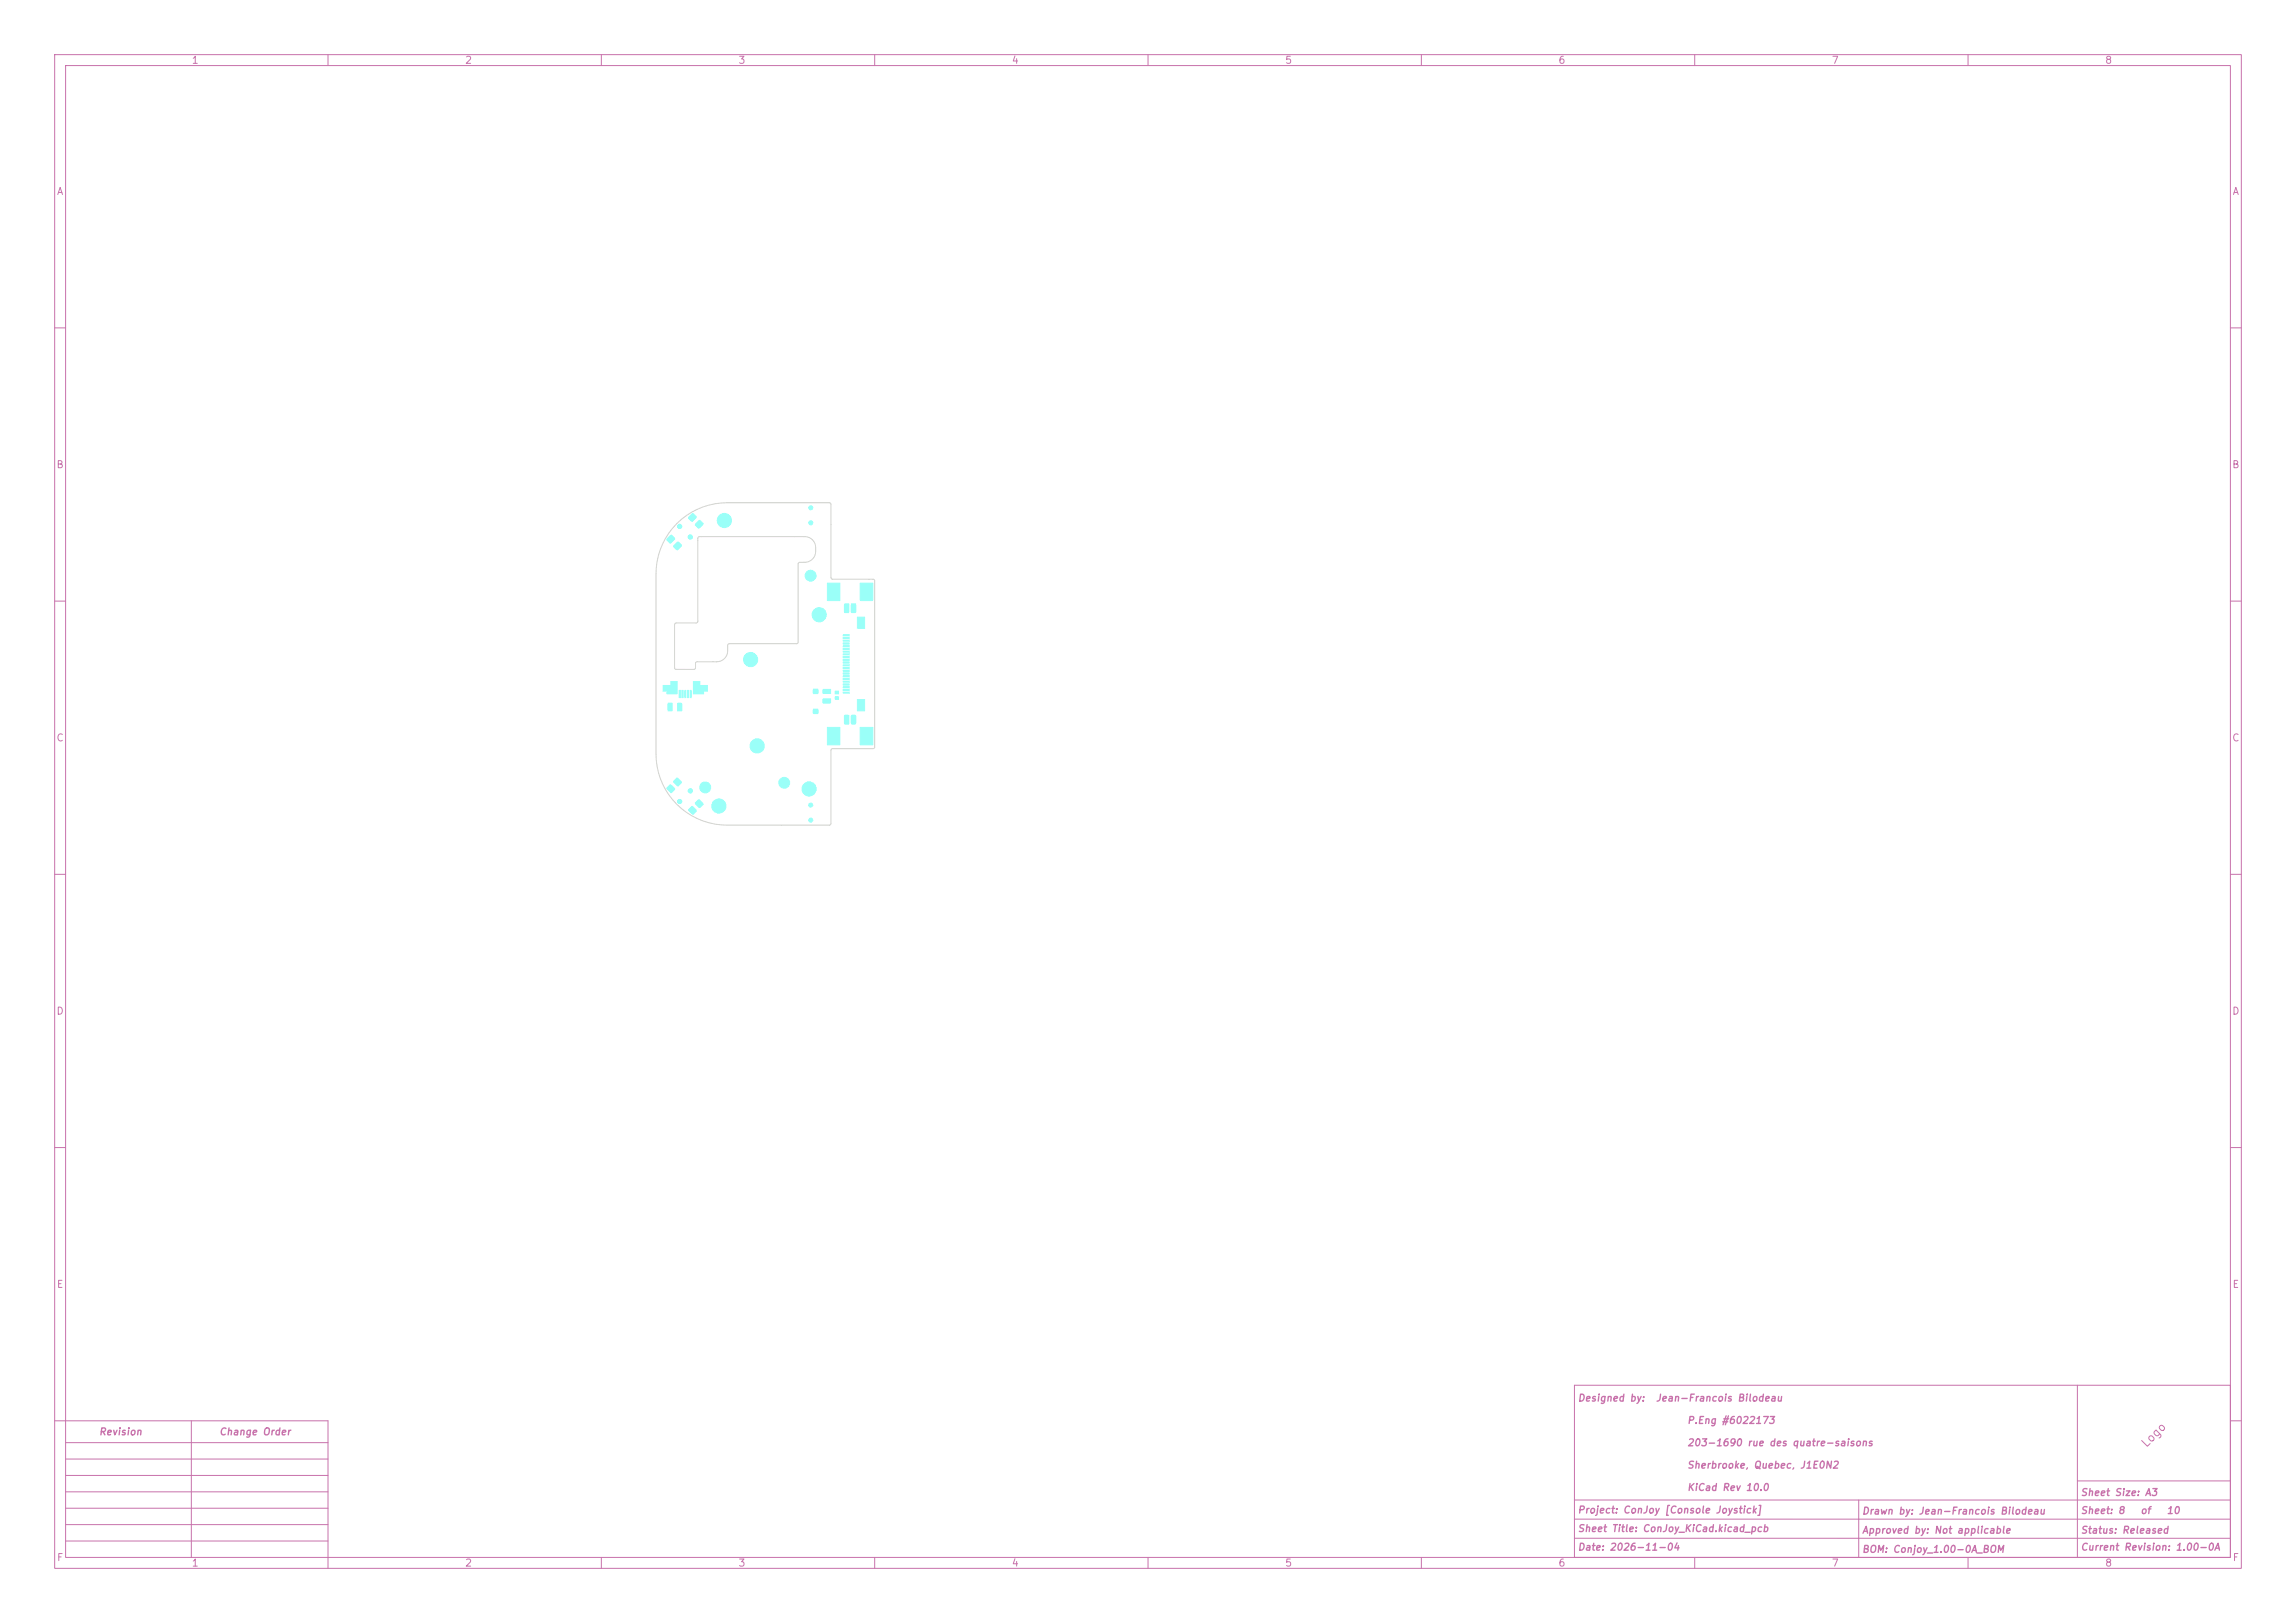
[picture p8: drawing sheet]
<svg xmlns="http://www.w3.org/2000/svg" width="420mm" height="297mm" viewBox="0 0 420 297" stroke-linecap="round" stroke-linejoin="round" font-family="sans-serif">
<defs><g id="words">
<text font-size="1.5" fill="#c872ab" x="392.8" y="265.3" transform="rotate(-45 392.8 265.3)">Logo</text>
<g font-size="1.3" fill="#c872ab">
<text x="35" y="12">1</text>
<text x="85" y="12">2</text>
<text x="135" y="12">3</text>
<text x="185" y="12">4</text>
<text x="235" y="12">5</text>
<text x="285" y="12">6</text>
<text x="335" y="12">7</text>
<text x="385" y="12">8</text>
<text x="10.3" y="36">A</text>
<text x="408.3" y="36">A</text>
<text x="10.2" y="86">B</text>
<text x="408.2" y="86">B</text>
<text x="10.2" y="136">C</text>
<text x="408.2" y="136">C</text>
<text x="10.2" y="186">D</text>
<text x="408.2" y="186">D</text>
<text x="10.3" y="236">E</text>
<text x="408.3" y="236">E</text>
<text x="288.5" y="256.8">Designed by:</text>
<text x="302.8" y="256.8">Jean-Francois Bilodeau</text>
<text x="18" y="263">Revision</text>
<text x="40" y="263">Change Order</text>
<text x="308.5" y="260.9">P.Eng #6022173</text>
<text x="308.5" y="265">203-1690 rue des quatre-saisons</text>
<text x="308.5" y="269">Sherbrooke, Quebec, J1E0N2</text>
<text x="308.5" y="273.1">KiCad Rev 10.0</text>
<text x="380.5" y="274.1">Sheet Size: A3</text>
<text x="288.5" y="277.3">Project: ConJoy [Console Joystick]</text>
<text x="288.5" y="280.7">Sheet Title: ConJoy_KiCad.kicad_pcb</text>
<text x="340.5" y="277.5">Drawn by: Jean-Francois Bilodeau</text>
<text x="340.5" y="281">Approved by: Not applicable</text>
<text x="380.5" y="277.4">Sheet: 8</text>
<text x="380.5" y="281">Status: Released</text>
<text x="391.4" y="277.4">of</text>
<text x="396.2" y="277.4">10</text>
<text x="10.3" y="286">F</text>
<text x="35" y="287">1</text>
<text x="85" y="287">2</text>
<text x="135" y="287">3</text>
<text x="185" y="287">4</text>
<text x="235" y="287">5</text>
<text x="285" y="287">6</text>
<text x="288.5" y="284.1">Date: 2026-11-04</text>
<text x="335" y="287">7</text>
<text x="340.5" y="284.5">BOM: Conjoy_1.00-0A_BOM</text>
<text x="380.5" y="284.1">Current Revision: 1.00-0A</text>
<text x="385" y="287">8</text>
<text x="408.3" y="286">F</text>
</g>
</g></defs>
<g fill="none" stroke="#c872ab" stroke-width=".18">
<path d="M10 10h400v277h-400zM12 12h396v273h-396zM60 10v2M110 10v2M160 10v2M210 10v2M260 10v2M310 10v2M360 10v2M10 60h2M408 60h2M10 110h2"/>
<path d="M408 110h2M10 160h2M408 160h2M10 210h2M408 210h2M288 253.5h120v31.5h-120zM380 253.5v31.5M10 260h50v27M12 264h48M12 267h48M12 270h48M12 273h48"/>
<path d="M12 276h48M12 279h48M35 260v25M288 278h120M288 274.5h120M340 274.5v10.5M380 271h28M408 260h2M12 282h48M110 285v2M160 285v2M210 285v2"/>
<path d="M260 285v2M288 281.5h120M310 285v2M360 285v2"/>
</g>
<g fill="#9afff8">
<path d="M121.2 125.4h1.4v-.8h1.3l.1 2.5h-2.1v-.6h-.7z"/>
<path d="M126.8 124.6h1.3v.8h1.4v1.1h-.7v.5h-2.1z"/>
</g>
<g fill="#9afff8" stroke="#9afff8" stroke-width=".18">
<path d="M156.8 112.9h1.4v2.1h-1.4z"/>
<path d="M156.8 128h1.4v2.1h-1.4z"/>
<path d="M151.3 133.1h2.3v3.2h-2.3z"/>
<path d="M157.3 133.1h2.3v3.2h-2.3z"/>
<path d="M151.3 106.7h2.3v3.2h-2.3z"/>
<path d="M157.3 106.7h2.3v3.2h-2.3z"/>
<circle cx="126.3" cy="144.7" r=".37"/>
<circle cx="124.3" cy="146.7" r=".37"/>
<circle cx="126.3" cy="98.3" r=".37"/>
<circle cx="124.3" cy="96.3" r=".37"/>
<circle cx="148.3" cy="147.3" r=".37"/>
<circle cx="148.3" cy="150.1" r=".37"/>
<circle cx="148.3" cy="95.7" r=".37"/>
<circle cx="148.3" cy="92.9" r=".37"/>
</g>
<g fill="#9afff8">
<path d="M148.7 126.1h1v.9h-1z"/>
<path d="M148.7 129.7h1v.9h-1z"/>
</g>
<g fill="#9afff8" stroke="#9afff8" stroke-width=".18">
<circle cx="124.3" cy="146.7" r=".37"/>
<circle cx="126.3" cy="144.7" r=".37"/>
</g>
<g fill="#9afff8">
<path d="M127.2 146.8l.5-.5h.2l.7 .7 .1 .2-.6 .6-.2 .1-.7-.7z"/>
<path d="M123.2 142.9l.5-.5 .3-.1 .7 .7v.3l-.5 .5-.3 .1-.7-.7z"/>
<path d="M125.9 148.1l.5-.5 .3-.1 .7 .7 .1 .3-.6 .5-.3 .1-.7-.7z"/>
<path d="M122 144.1l.5-.5 .2-.1 .7 .7 .1 .3-.6 .6h-.2l-.7-.7z"/>
</g>
<g fill="#9afff8" stroke="#9afff8" stroke-width=".18">
<circle cx="137.3" cy="120.7" r="1.3"/>
<circle cx="143.4" cy="143.2" r="1"/>
</g>
<g fill="#9afff8">
<path d="M124.2 126.3h.3v1.4h-.3z"/>
<path d="M124.7 126.3h.3v1.4h-.3z"/>
<path d="M125.2 126.3h.3v1.4h-.3z"/>
<path d="M125.7 126.3h.3v1.4h-.3z"/>
<path d="M126.2 126.3h.3v1.4h-.3z"/>
</g>
<g fill="#9afff8" stroke="#9afff8" stroke-width=".18">
<circle cx="148.3" cy="105.3" r="1"/>
<circle cx="149.9" cy="112.5" r="1.3"/>
</g>
<g fill="#9afff8">
<path d="M152.7 127.4h.7v.6h-.7z"/>
<path d="M152.7 126.4h.7v.6h-.7z"/>
</g>
<circle cx="129" cy="144.1" r="1" fill="#9afff8" stroke="#9afff8" stroke-width=".18"/>
<g fill="#9afff8">
<path d="M122.2 128.6h.7l.1 .1 .1 1.3-.2 .2-.8-.1z"/>
<path d="M123.9 128.6h.7l.2 .1v1.3l-.1 .2-.8-.1z"/>
</g>
<circle cx="131.5" cy="147.5" r="1.3" fill="#9afff8" stroke="#9afff8" stroke-width=".18"/>
<g fill="#9afff8">
<path d="M154.2 116.1h1.2v.3h-1.2z"/>
<path d="M154.2 116.6h1.2v.3h-1.2z"/>
<path d="M154.2 117.1h1.2v.3h-1.2z"/>
<path d="M154.2 117.6h1.2v.3h-1.2z"/>
<path d="M154.2 118.1h1.2v.3h-1.2z"/>
<path d="M154.2 118.6h1.2v.3h-1.2z"/>
<path d="M154.2 119.1h1.2v.3h-1.2z"/>
<path d="M154.2 119.6h1.2v.3h-1.2z"/>
<path d="M154.2 120.1h1.2v.3h-1.2z"/>
<path d="M154.2 120.6h1.2v.3h-1.2z"/>
<path d="M154.2 121.1h1.2v.3h-1.2z"/>
<path d="M154.2 121.6h1.2v.3h-1.2z"/>
<path d="M154.2 122.1h1.2v.3h-1.2z"/>
<path d="M154.2 122.6h1.2v.3h-1.2z"/>
<path d="M154.2 123.1h1.2v.3h-1.2z"/>
<path d="M154.2 123.6h1.2v.3h-1.2z"/>
<path d="M154.2 124.1h1.2v.3h-1.2z"/>
<path d="M154.2 124.6h1.2v.3h-1.2z"/>
<path d="M154.2 125.1h1.2v.3h-1.2z"/>
<path d="M154.2 125.6h1.2v.3h-1.2z"/>
<path d="M154.2 126.1h1.2v.3h-1.2z"/>
<path d="M154.2 126.6h1.2v.3h-1.2z"/>
</g>
<g fill="#9afff8" stroke="#9afff8" stroke-width=".18">
<circle cx="138.5" cy="136.5" r="1.3"/>
<circle cx="148" cy="144.4" r="1.3"/>
<circle cx="124.3" cy="96.3" r=".37"/>
<circle cx="126.3" cy="98.3" r=".37"/>
</g>
<g fill="#9afff8">
<path d="M123.2 99.8l.8-.7 .8 .7-.9 .9-.7-.6z"/>
<path d="M127.2 95.8l.8-.7 .7 .8-.9 .9-.6-.6z"/>
<path d="M122 98.6l.8-.8 .7 .8-.9 .9-.6-.6z"/>
<path d="M125.9 94.6l.8-.7 .8 .7-.9 .9-.7-.6z"/>
<path d="M150.5 127.9l1.4-.1 .1 .8-.1 .2-1.3-.1-.2-.1z"/>
<path d="M150.5 126.1h1.4l.1 .8-.1 .1h-1.3l-.2-.2z"/>
<path d="M155.7 130.9l.7-.1 .2 .1v1.5l-.1 .2h-.7l-.2-.1z"/>
<path d="M154.4 130.9l.8-.1 .2 .1v1.5l-.2 .2h-.6l-.2-.1z"/>
</g>
<circle cx="132.5" cy="95.2" r="1.3" fill="#9afff8" stroke="#9afff8" stroke-width=".18"/>
<g fill="#9afff8">
<path d="M154.4 110.5l.8-.1 .2 .1v1.5l-.2 .2h-.6l-.2-.1z"/>
<path d="M155.7 110.5l.7-.1 .2 .1v1.5l-.1 .2h-.7l-.2-.1z"/>
</g>
<path d="M123.8 95.8a13 13 0 0 1 9.2-3.8h18.9l.1 .3v13.5l.3 .2h7.4l.3 .3v30.5l-.3 .2h-7.4l-.3 .2v13.7l-.3 .1h-18.7a13 13 0 0 1-13-13v-33a13 13 0 0 1 3.8-9.2zM127.7 98.3l19.5-.1a2 2 0 0 1 2 2v.7a2 2 0 0 1-2 2h-1l-.2 .3-.1 14.5-.2 .1h-12.3l-.3 .2v1.1a2 2 0 0 1-2 2h-3.7l-.2 .2v1l-.2 .2h-3.3l-.3-.3v-8l.3-.2h3.7l.2-.2z" fill="none" stroke="#d0d2cd" stroke-width=".18"/>
<use href="#words"/>
</svg>
